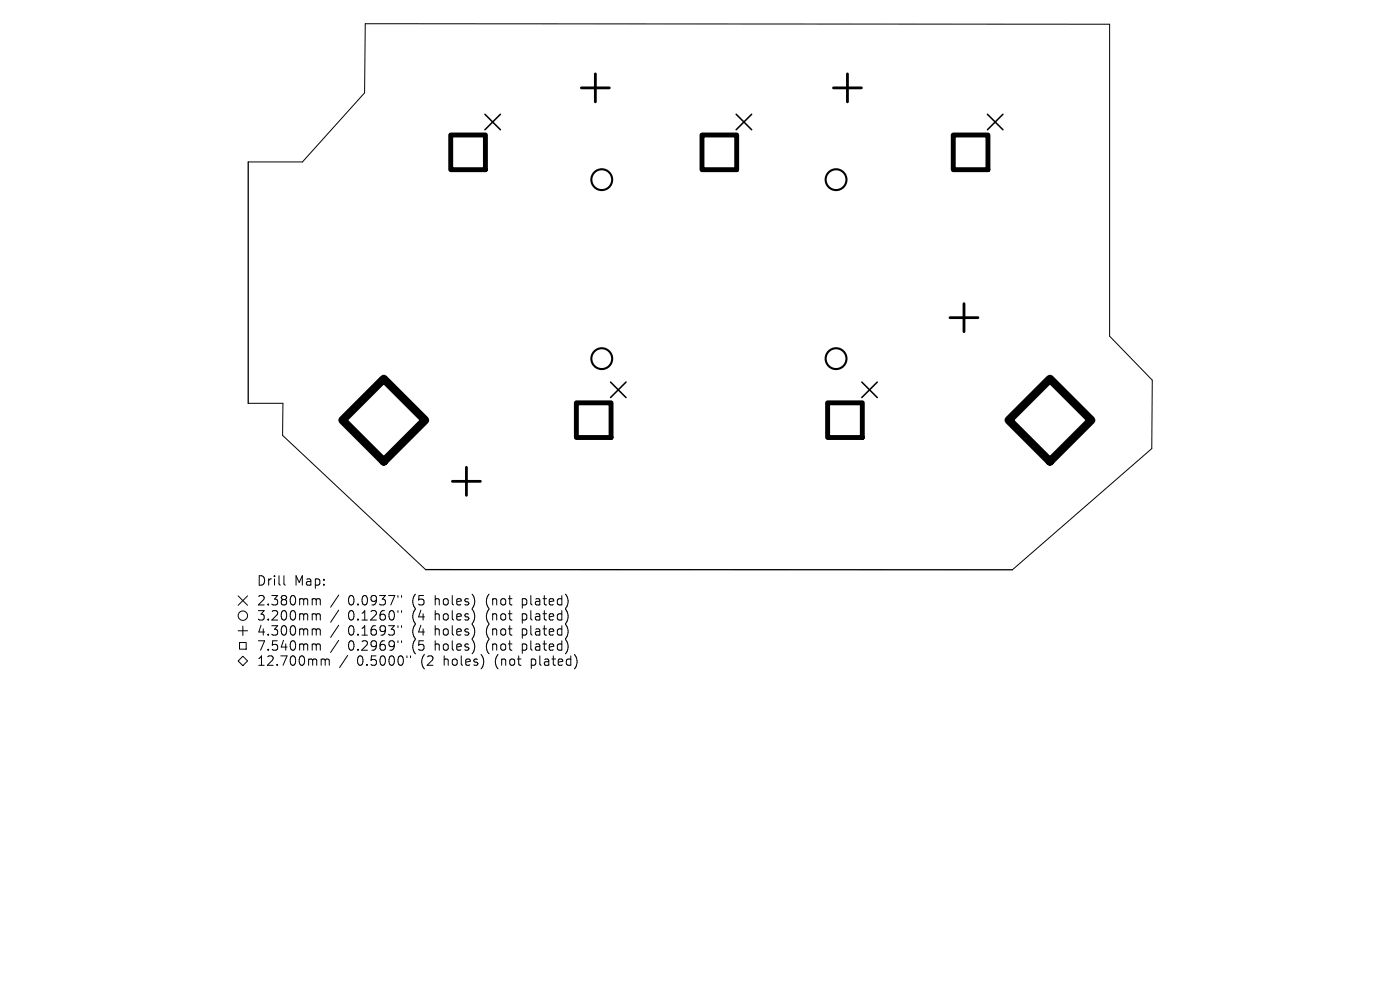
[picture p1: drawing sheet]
<svg xmlns="http://www.w3.org/2000/svg" width="297mm" height="210mm" viewBox="0 0 297 210" stroke-linecap="round" stroke-linejoin="round" font-family="sans-serif">
<defs><g id="words">
<g font-size="2.8">
<text x="54.5" y="124.5">Drill</text>
<text x="62.4" y="124.5">Map:</text>
<text x="54.5" y="128.7">2.380mm</text>
<text x="54.5" y="131.9">3.200mm</text>
<text x="73.8" y="128.7">0.0937&quot;</text>
<text x="73.8" y="131.9">0.1260&quot;</text>
<text x="87.4" y="128.7">(5</text>
<text x="87.4" y="131.9">(4</text>
<text x="92.3" y="128.7">holes)</text>
<text x="92.3" y="131.9">holes)</text>
<text x="103.2" y="128.7">(not</text>
<text x="103.2" y="131.9">(not</text>
<text x="110.9" y="128.7">plated)</text>
<text x="110.9" y="131.9">plated)</text>
<text x="54.5" y="135.1">4.300mm</text>
<text x="73.8" y="135.1">0.1693&quot;</text>
<text x="87.4" y="135.1">(4</text>
<text x="92.3" y="135.1">holes)</text>
<text x="103.2" y="135.1">(not</text>
<text x="110.9" y="135.1">plated)</text>
<text x="54.5" y="138.3">7.540mm</text>
<text x="54.5" y="141.5">12.700mm</text>
<text x="73.8" y="138.3">0.2969&quot;</text>
<text x="75.7" y="141.5">0.5000&quot;</text>
<text x="87.4" y="138.3">(5</text>
<text x="89.3" y="141.5">(2</text>
<text x="92.3" y="138.3">holes)</text>
<text x="94.2" y="141.5">holes)</text>
<text x="103.2" y="138.3">(not</text>
<text x="105.1" y="141.5">(not</text>
<text x="110.9" y="138.3">plated)</text>
<text x="112.8" y="141.5">plated)</text>
</g>
</g></defs>
<g fill="none" stroke="#000" stroke-width=".21">
<path d="M52.7 34.4h11.5l13.1-14.7 .2-14.7 157.9 .1v66.2l9 9.3-.1 14.6-29.5 25.7M52.7 85.6h7.3v6.8l30.3 28.4M50.5 126.4l2 2M50.5 133.8h2M50.8 136.3h1.4v1.4h-1.4zM51.5 132.8v2M52.5 126.4l-2 2M60.2 122.1v1.7l.3 .3M66.8 127l.3 .3M66.8 130.2l.3 .3M66.8 133.4l.3 .3M66.8 136.6l.3 .3"/>
<path d="M67.1 127.3v1M67.1 130.5v1M67.1 133.7v1M67.1 136.9v1M67.1 127.3l.3-.3 .5 .1v1.2M67.1 130.5l.3-.3 .5 .1v1.2M67.1 133.7l.3-.3 .5 .1v1.2M67.1 136.9l.3-.3 .5 .1v1.2M68.4 139.8l.5 .1 .1 .2M71.9 126.2l-1.8 2.6M71.9 129.4l-1.8 2.6M71.9 132.6l-1.8 2.6"/>
<path d="M71.9 135.8l-1.8 2.6M73.8 139l-1.8 2.6M84.4 126.3v.4M84.4 129.5v.4M84.4 132.7v.4M84.4 135.9v.4M85.2 126.3v.4M85.2 129.5v.4M85.2 132.7v.4M85.2 135.9v.4M86.3 139.1v.4M100.6 126.9v1.3"/>
<path d="M100.6 130.1v1.3M100.6 133.3v1.3M100.6 136.5v1.3M102.5 139.7v1.3M120 126.1a2.35 2.35 0 0 1 0 2.9M120 129.3a2.35 2.35 0 0 1 0 2.9M120 132.5a2.35 2.35 0 0 1 0 2.9M120 135.7a2.35 2.35 0 0 1 0 2.9M121.9 138.9a2.35 2.35 0 0 1 0 2.9M50.5 140.2l1-1 1 1-1 1zM69 140.1l.3-.3 .5 .1 .1 1.2M69 140.1v1"/>
<circle cx="51.5" cy="130.6" r="1"/>
</g>
<path d="M52.7 34.4v51.2M90.3 120.8l124.5 .1" fill="none" stroke="#000" stroke-width=".28"/>
<path d="M102.9 24.2l3.3 3.3M106.2 24.2l-3.3 3.3M156.2 24.2l3.3 3.3M159.5 24.2l-3.3 3.3M209.5 24.2l3.3 3.3M212.8 24.2l-3.3 3.3M129.5 81l3.3 3.3M132.8 81l-3.3 3.3M182.8 81l3.3 3.3M186.1 81l-3.3 3.3" fill="none" stroke="#000" stroke-width=".33"/>
<g fill="none" stroke="#000" stroke-width=".44">
<circle cx="127.7" cy="38.1" r="2.21"/>
<circle cx="177.4" cy="38.1" r="2.21"/>
<circle cx="127.7" cy="76.1" r="2.21"/>
<circle cx="177.4" cy="76.1" r="2.21"/>
</g>
<path d="M123.3 18.6h6M126.3 15.7v5.9M176.8 18.6h5.9M179.8 15.7v5.9M201.5 67.4h6M204.5 64.4v6M98.9 99.1v6M96 102.1h5.9" fill="none" stroke="#000" stroke-width=".59"/>
<path d="M95.6 28.6h7.4v7.4h-7.4zM148.9 28.6h7.4v7.4h-7.4zM202.2 28.6h7.4v7.4h-7.4zM122.3 85.4h7.3v7.4h-7.3zM175.6 85.4h7.3v7.4h-7.3z" fill="none" stroke="#000" stroke-width="1"/>
<path d="M72.6 89.1l8.8-8.7 8.8 8.7-8.8 8.8zM214 89.1l8.7-8.7 8.8 8.7-8.8 8.8z" fill="none" stroke="#000" stroke-width="1.8"/>
<use href="#words"/>
</svg>
